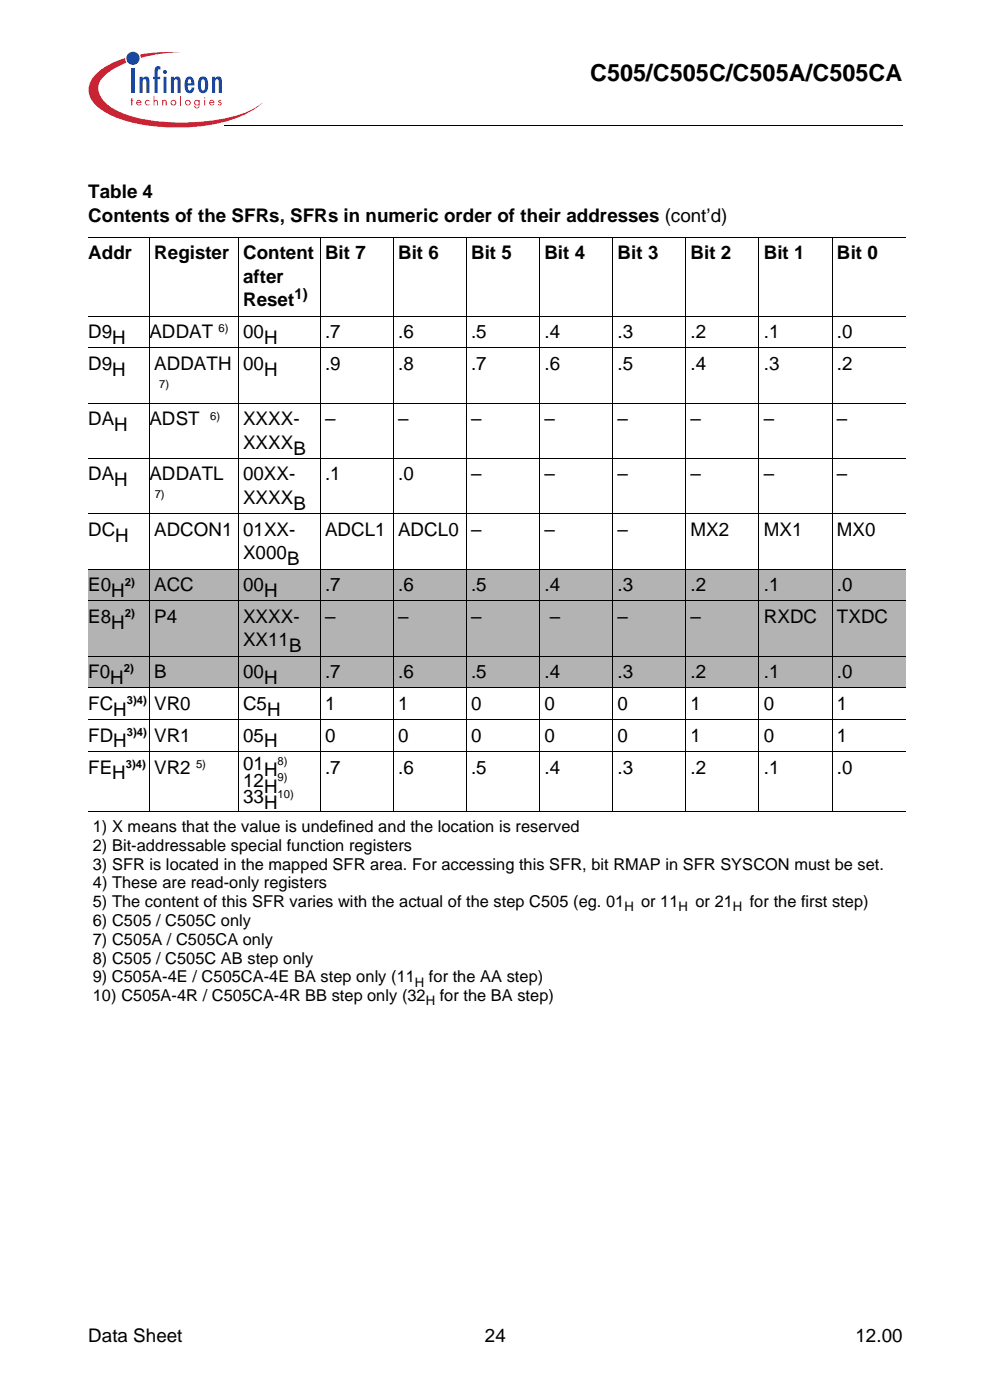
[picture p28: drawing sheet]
<svg xmlns="http://www.w3.org/2000/svg" width="207mm" height="294mm" viewBox="0 0 207 294" stroke-linecap="round" stroke-linejoin="round" font-family="sans-serif">
<defs><g id="words">
<text font-size="4.9" x="123.8" y="17">C505/C505C/C505A/C505CA</text>
<g font-size="3.9">
<text x="18.5" y="41.6">Table 4</text>
<text x="18.5" y="46.5">Contents of the SFRs, SFRs in numeric order of their addresses (cont’d)</text>
<text x="18.5" y="54.5">Addr</text>
<text x="32.3" y="54.5">Register</text>
<text x="51" y="59.4">after</text>
<text x="51" y="54.5">Content</text>
<text x="68.2" y="54.5">Bit 7</text>
<text x="83.5" y="54.5">Bit 6</text>
<text x="98.8" y="54.5">Bit 5</text>
<text x="114.2" y="54.5">Bit 4</text>
<text x="129.5" y="54.5">Bit 3</text>
<text x="144.8" y="54.5">Bit 2</text>
<text x="160.2" y="54.5">Bit 1</text>
<text x="175.5" y="54.5">Bit 0</text>
<text x="51" y="64.3">Reset</text>
<text x="18.5" y="71">D9</text>
<text x="31.3" y="71">ADDAT</text>
<text x="51" y="71">00</text>
<text x="68.2" y="71">.7</text>
<text x="83.5" y="71">.6</text>
<text x="98.8" y="71">.5</text>
<text x="114.2" y="71">.4</text>
<text x="129.5" y="71">.3</text>
<text x="144.8" y="71">.2</text>
<text x="160.2" y="71">.1</text>
<text x="175.5" y="71">.0</text>
<text x="18.5" y="77.7">D9</text>
<text x="23.6" y="72.2">H</text>
<text x="32.3" y="77.7">ADDATH</text>
<text x="51" y="77.7">00</text>
<text x="55.4" y="72.2">H</text>
<text x="68.2" y="77.7">.9</text>
<text x="83.5" y="77.7">.8</text>
<text x="98.8" y="77.7">.7</text>
<text x="114.2" y="77.7">.6</text>
<text x="129.5" y="77.7">.5</text>
<text x="144.8" y="77.7">.4</text>
<text x="160.2" y="77.7">.3</text>
<text x="175.5" y="77.7">.2</text>
<text x="23.6" y="78.9">H</text>
<text x="55.4" y="78.9">H</text>
<text x="18.5" y="89.3">DA</text>
<text x="31.3" y="89.3">ADST</text>
<text x="51" y="89.3">XXXX-</text>
<text x="68.2" y="89.3">–</text>
<text x="83.5" y="89.3">–</text>
<text x="98.8" y="89.3">–</text>
<text x="114.2" y="89.3">–</text>
<text x="129.5" y="89.3">–</text>
<text x="144.8" y="89.3">–</text>
<text x="160.2" y="89.3">–</text>
<text x="175.5" y="89.3">–</text>
<text x="24" y="90.5">H</text>
<text x="51" y="94.2">XXXX</text>
<text x="61.5" y="95.4">B</text>
<text x="18.5" y="100.9">DA</text>
<text x="31.3" y="100.9">ADDATL</text>
<text x="51" y="100.9">00XX-</text>
<text x="68.2" y="100.9">.1</text>
<text x="83.5" y="100.9">.0</text>
<text x="98.8" y="100.9">–</text>
<text x="114.2" y="100.9">–</text>
<text x="129.5" y="100.9">–</text>
<text x="144.8" y="100.9">–</text>
<text x="160.2" y="100.9">–</text>
<text x="175.5" y="100.9">–</text>
<text x="24" y="102.1">H</text>
<text x="51" y="105.8">XXXX</text>
<text x="61.5" y="107">B</text>
<text x="18.5" y="112.5">DC</text>
<text x="24.2" y="113.7">H</text>
<text x="32.3" y="112.5">ADCON1 01XX-</text>
<text x="68.2" y="112.5">ADCL1 ADCL0</text>
<text x="98.8" y="112.5">–</text>
<text x="114.2" y="112.5">–</text>
<text x="129.5" y="112.5">–</text>
<text x="144.8" y="112.5">MX2</text>
<text x="160.2" y="112.5">MX1</text>
<text x="175.5" y="112.5">MX0</text>
<text x="51" y="117.4">X000</text>
<text x="60.2" y="118.6">B</text>
<text x="18.5" y="124.1">E0</text>
<text x="23.3" y="125.3">H</text>
<text x="32.3" y="124.1">ACC</text>
<text x="51" y="124.1">00</text>
<text x="55.4" y="125.3">H</text>
<text x="68.2" y="124.1">.7</text>
<text x="83.5" y="124.1">.6</text>
<text x="98.8" y="124.1">.5</text>
<text x="114.2" y="124.1">.4</text>
<text x="129.5" y="124.1">.3</text>
<text x="144.8" y="124.1">.2</text>
<text x="160.2" y="124.1">.1</text>
<text x="175.5" y="124.1">.0</text>
<text x="18.5" y="130.7">E8</text>
<text x="23.3" y="132">H</text>
<text x="32.3" y="130.7">P4</text>
<text x="51" y="130.7">XXXX-</text>
<text x="68.2" y="130.7">–</text>
<text x="83.5" y="130.7">–</text>
<text x="98.8" y="130.7">–</text>
<text x="115.3" y="130.7">–</text>
<text x="129.5" y="130.7">–</text>
<text x="144.8" y="130.7">–</text>
<text x="160.2" y="130.7">RXDC</text>
<text x="175.5" y="130.7">TXDC</text>
<text x="51" y="135.7">XX11</text>
<text x="60.6" y="136.9">B</text>
<text x="18.5" y="142.3">F0</text>
<text x="23.1" y="143.6">H</text>
<text x="32.3" y="142.3">B</text>
<text x="51" y="142.3">00</text>
<text x="55.4" y="143.6">H</text>
<text x="68.2" y="142.3">.7</text>
<text x="83.5" y="142.3">.6</text>
<text x="98.8" y="142.3">.5</text>
<text x="114.2" y="142.3">.4</text>
<text x="129.5" y="142.3">.3</text>
<text x="144.8" y="142.3">.2</text>
<text x="160.2" y="142.3">.1</text>
<text x="175.5" y="142.3">.0</text>
<text x="18.5" y="149">FC</text>
<text x="32.3" y="149">VR0</text>
<text x="51" y="149">C5</text>
<text x="68.2" y="149">1</text>
<text x="83.5" y="149">1</text>
<text x="98.8" y="149">0</text>
<text x="114.2" y="149">0</text>
<text x="129.5" y="149">0</text>
<text x="144.8" y="149">1</text>
<text x="160.2" y="149">0</text>
<text x="175.5" y="149">1</text>
<text x="18.5" y="155.7">FD</text>
<text x="23.8" y="150.3">H</text>
<text x="32.3" y="155.7">VR1</text>
<text x="51" y="155.7">05</text>
<text x="56" y="150.3">H</text>
<text x="68.2" y="155.7">0</text>
<text x="83.5" y="155.7">0</text>
<text x="98.8" y="155.7">0</text>
<text x="114.2" y="155.7">0</text>
<text x="129.5" y="155.7">0</text>
<text x="144.8" y="155.7">1</text>
<text x="160.2" y="155.7">0</text>
<text x="175.5" y="155.7">1</text>
<text x="23.8" y="156.9">H</text>
<text x="51" y="161.7">01</text>
<text x="55.4" y="156.9">H</text>
<text x="18.5" y="162.4">FE</text>
<text x="23.6" y="163.6">H</text>
<text x="32.3" y="162.4">VR2</text>
<text x="51" y="165.2">12</text>
<text x="55.4" y="162.9">H</text>
<text x="55.4" y="166.4">H</text>
<text x="68.2" y="162.4">.7</text>
<text x="83.5" y="162.4">.6</text>
<text x="98.8" y="162.4">.5</text>
<text x="114.2" y="162.4">.4</text>
<text x="129.5" y="162.4">.3</text>
<text x="144.8" y="162.4">.2</text>
<text x="160.2" y="162.4">.1</text>
<text x="175.5" y="162.4">.0</text>
<text x="51" y="168.6">33</text>
<text x="55.4" y="169.9">H</text>
<text x="18.5" y="281.7">Data Sheet</text>
<text x="101.7" y="281.7">24</text>
<text x="179.4" y="281.7">12.00</text>
</g>
<g font-size="3.4">
<text x="19.5" y="174.6">1) X means that the value is undefined and the location is reserved</text>
<text x="19.5" y="178.6">2) Bit-addressable special function registers</text>
<text x="19.5" y="182.5">3) SFR is located in the mapped SFR area. For accessing this SFR, bit RMAP in SFR SYSCON must be set.</text>
<text x="19.5" y="186.5">4) These are read-only registers</text>
<text x="19.5" y="190.4">5) The content of this SFR varies with the actual of the step C505 (eg. 01</text>
<text x="134.5" y="190.4">or 11</text>
<text x="145.9" y="190.4">or 21</text>
<text x="157.3" y="190.4">for the first step)</text>
<text x="19.5" y="194.4">6) C505 / C505C only</text>
<text x="19.5" y="198.3">7) C505A / C505CA only</text>
<text x="19.5" y="202.3">8) C505 / C505C AB step only</text>
<text x="19.5" y="206.2">9) C505A-4E / C505CA-4E BA step only (11</text>
<text x="90" y="206.2">for the AA step)</text>
<text x="19.5" y="210.2">10) C505A-4R / C505CA-4R BB step only (32</text>
<text x="92.2" y="210.2">for the BA step)</text>
</g>
<text font-size="3.1" x="61.7" y="62.8">1)</text>
<g font-size="2.8">
<text x="131" y="191.3">H</text>
<text x="142.3" y="191.3">H</text>
<text x="153.7" y="191.3">H</text>
<text x="87" y="207.1">H</text>
<text x="89.3" y="211">H</text>
</g>
<g font-size="2.4">
<text x="45.8" y="69.8">6)</text>
<text x="33.4" y="81.4">7)</text>
<text x="44.1" y="88.1">6)</text>
<text x="32.4" y="104.6">7)</text>
<text x="26.2" y="122.9">2)</text>
<text x="26.2" y="129.6">2)</text>
<text x="26" y="141.2">2)</text>
<text x="26.6" y="147.8">3)4)</text>
<text x="26.6" y="154.5">3)4)</text>
<text x="26.4" y="161.2">3)4)</text>
<text x="41.1" y="161.2">5)</text>
<text x="58.2" y="160.5">8)</text>
<text x="58.2" y="164">9)</text>
<text x="58.2" y="167.4">10)</text>
</g>
</g></defs>
<g fill="#c82434">
<path d="M27.6 20.6h.1v.4h.3v.2h-.3v.9h-.1v-.9h-.2z"/>
<path d="M30.6 21.1l.6-.1 .1 .1v.2a.42 .42 0 0 0-.6-.1 .42 .42 0 0 0 0 .7 .42 .42 0 0 0 .7-.1v.2a.6 .6 0 0 1-.9 0 .6 .6 0 0 1 .1-.9z"/>
<path d="M32.2 20.1h.2v1l.3-.1 .4 .2v.9h-.2v-.8l-.2-.2-.3 .3v.7h-.2z"/>
<path d="M34 21h.2v.1l.4-.1h.2l.2 1.1h-.2v-.8l-.3-.2-.2 .3-.1 .7h-.2z"/>
<path d="M37.8 20.1h.2v2h-.2z"/>
<path d="M45.8 21.1a.34 .34 0 0 1 .6 .1h-.4v.2a.4 .4 0 0 1 .5 .3 .4 .4 0 0 1-.3 .5 .4 .4 0 0 1-.5-.3h.5v-.2a.4 .4 0 0 1-.4-.6z"/>
<path d="M29.3 11.4a36.7 36.7 0 0 1 8.8-.4 31.9 31.9 0 0 0-8.5 1.1z"/>
<path d="M20.3 15.4a14.7 14.7 0 0 1 5.9-3.2l.3 1a9.9 9.9 0 0 0-5.7 4.3 4 4 0 0 0 1.7 4.4 20.8 20.8 0 0 0 11.3 3.6 40 40 0 0 0 18.6-2.3l2.6-1.6a19.5 19.5 0 0 1-10.2 4.5 41.7 41.7 0 0 1-20.2-1.3 10 10 0 0 1-5.6-4.2 4.3 4.3 0 0 1 1.3-5.2z"/>
<path d="M28.8 21.3l.3-.2 .4 .3h-.7zM28.7 21.1a.59 .59 0 0 0 .1 .9 .59 .59 0 0 0 .9-.2l-.2-.1-.2 .2a.37 .37 0 0 1-.5-.3h.9a.55 .55 0 0 0-.3-.6 .55 .55 0 0 0-.7 .1z"/>
<path d="M36 21.6a.41 .41 0 0 1 .8 0 .41 .41 0 0 1-.8 0zM35.8 21.6a.6 .6 0 0 0 1.2 0 .6 .6 0 0 0-1.2 0z"/>
<path d="M39 21.6a.41 .41 0 0 1 .8 0 .41 .41 0 0 1-.8 0zM38.8 21.6a.6 .6 0 0 0 1.2 0 .6 .6 0 0 0-1.2 0z"/>
<path d="M40.9 21.5a.4 .4 0 0 1 .8 0 .4 .4 0 0 1-.8 0zM40.9 21.1a.57 .57 0 0 0-.1 .9 .57 .57 0 0 0 .9 0 .44 .44 0 0 1-.1 .4 .44 .44 0 0 1-.5 .1l-.2-.3h-.2a.57 .57 0 0 0 .7 .6 .57 .57 0 0 0 .5-.7v-1.1h-.2v.2l-.4-.2z"/>
<path d="M42.8 21h.2v1.1h-.2zM42.8 20.6a.15 .15 0 0 1 .3 0 .15 .15 0 0 1-.3 0z"/>
<path d="M44.2 21.3l.2-.2 .4 .3h-.7zM44 21.1a.59 .59 0 0 0 .1 .9 .59 .59 0 0 0 .9-.2l-.2-.1-.2 .2a.37 .37 0 0 1-.5-.3h.9a.55 .55 0 0 0-.3-.6 .55 .55 0 0 0-.7 .1z"/>
</g>
<g fill="#18469d">
<path d="M27.6 14.5h.6v5h-.6z"/>
<path d="M29.3 16.1h.6v.4a.78 .78 0 0 1 1.1-.4 .78 .78 0 0 1 .3 1.1v2.3h-.6v-2.6l-.4-.3a.58 .58 0 0 0-.4 .8v2.1h-.6z"/>
<path d="M32.6 14.1a.91 .91 0 0 1 1-.1v.6h-.2l-.3 .3v1.2h.5v.5h-.5v2.9h-.7v-2.9h-.3v-.5h.3v-1.4z"/>
<path d="M35.8 16.1h.7v.4a.78 .78 0 0 1 1-.4 .78 .78 0 0 1 .4 1.1v2.3h-.6l-.1-2.6-.3-.3a.58 .58 0 0 0-.4 .8v2.1h-.7z"/>
<path d="M44.5 16.1h.6v.4a.78 .78 0 0 1 1.1-.4 .78 .78 0 0 1 .3 1.1v2.3h-.6v-2.6l-.4-.3a.58 .58 0 0 0-.4 .8v2.1h-.6z"/>
<path d="M34.3 16.1h.6v3.4h-.6zM34.2 15.1a.42 .42 0 0 1 .8 0 .42 .42 0 0 1-.8 0z"/>
<path d="M39.5 16.7l.2-.1a.73 .73 0 0 1 .4 .9h-.7zM39.3 16.2a2.66 2.66 0 0 0 0 3.3 1.02 1.02 0 0 0 1.1-.1 1.02 1.02 0 0 0 .4-1h-.6l-.2 .5-.2 .1a.97 .97 0 0 1-.4-1.1l1.4-.1a1.54 1.54 0 0 0-1.1-1.7z"/>
<path d="M42.3 16.8l.3-.2a1.27 1.27 0 0 1 .4 1.5l-.1 .7-.3 .2a1.26 1.26 0 0 1-.4-1.5zM41.8 16.5l-.3 1.3a1.24 1.24 0 0 0 .3 1.3 1.24 1.24 0 0 0 1.3 .4 2.56 2.56 0 0 0 0-3.3l-.5-.1-.5 .1z"/>
<circle cx="27.9" cy="12.2" r="1.38"/>
</g>
<path d="M47 26.3v.1zM189.3 26.3l.1 .1z" fill="#000"/>
<path d="M47 26.3h142.3" fill="none" stroke="#000" stroke-width=".21"/>
<g fill="#b3b3b3">
<path d="M18.5 119.5h12.8v6.6h-12.8z"/>
<path d="M31.3 119.5h18.7v6.6h-18.7z"/>
<path d="M50 119.5h17.2v6.6h-17.2z"/>
<path d="M67.2 119.5h15.3v6.6h-15.3z"/>
<path d="M82.5 119.5h15.3v6.6h-15.3z"/>
<path d="M97.8 119.5h15.4v6.6h-15.4z"/>
<path d="M113.2 119.5h15.3v6.6h-15.3z"/>
<path d="M128.5 119.5h15.4v6.6h-15.4z"/>
<path d="M143.9 119.5h15.3v6.6h-15.3z"/>
<path d="M159.2 119.5h15.4v6.6h-15.4z"/>
<path d="M174.6 119.5h15.3v6.6h-15.3z"/>
<path d="M18.5 126.1h12.8v11.6h-12.8z"/>
<path d="M31.3 126.1h18.7v11.6h-18.7z"/>
<path d="M50 126.1h17.2v11.6h-17.2z"/>
<path d="M67.2 126.1h15.3v11.6h-15.3z"/>
<path d="M82.5 126.1h15.3v11.6h-15.3z"/>
<path d="M97.8 126.1h15.4v11.6h-15.4z"/>
<path d="M113.2 126.1h15.3v11.6h-15.3z"/>
<path d="M128.5 126.1h15.4v11.6h-15.4z"/>
<path d="M143.9 126.1h15.3v11.6h-15.3z"/>
<path d="M159.2 126.1h15.4v11.6h-15.4z"/>
<path d="M174.6 126.1h15.3v11.6h-15.3z"/>
<path d="M18.5 137.7h12.8v6.7h-12.8z"/>
<path d="M31.3 137.7h18.7v6.7h-18.7z"/>
<path d="M50 137.7h17.2v6.7h-17.2z"/>
<path d="M67.2 137.7h15.3v6.7h-15.3z"/>
<path d="M82.5 137.7h15.3v6.7h-15.3z"/>
<path d="M97.8 137.7h15.4v6.7h-15.4z"/>
<path d="M113.2 137.7h15.3v6.7h-15.3z"/>
<path d="M128.5 137.7h15.4v6.7h-15.4z"/>
<path d="M143.9 137.7h15.3v6.7h-15.3z"/>
<path d="M159.2 137.7h15.4v6.7h-15.4z"/>
<path d="M174.6 137.7h15.3v6.7h-15.3z"/>
</g>
<g fill="none" stroke="#000" stroke-width=".21">
<path d="M18.5 49.8h171.4M31.3 49.8v120.6M50 49.8v120.6M67.2 49.8v120.6M82.5 49.8v120.6M97.8 49.8v120.6M113.2 49.8v120.6M128.5 49.8v120.6M143.9 49.8v120.6M159.2 49.8v120.6M174.6 49.8v120.6M18.5 66.4h171.4"/>
<path d="M18.5 73h171.4M18.5 84.6h171.4M18.5 96.2h171.4M18.5 107.9h171.4M18.5 119.5h171.4M18.5 126.1h171.4M18.5 137.7h171.4M18.5 144.4h171.4M18.5 151.1h171.4M18.5 157.7h171.4M18.5 170.3h171.4"/>
</g>
<use href="#words"/>
</svg>
